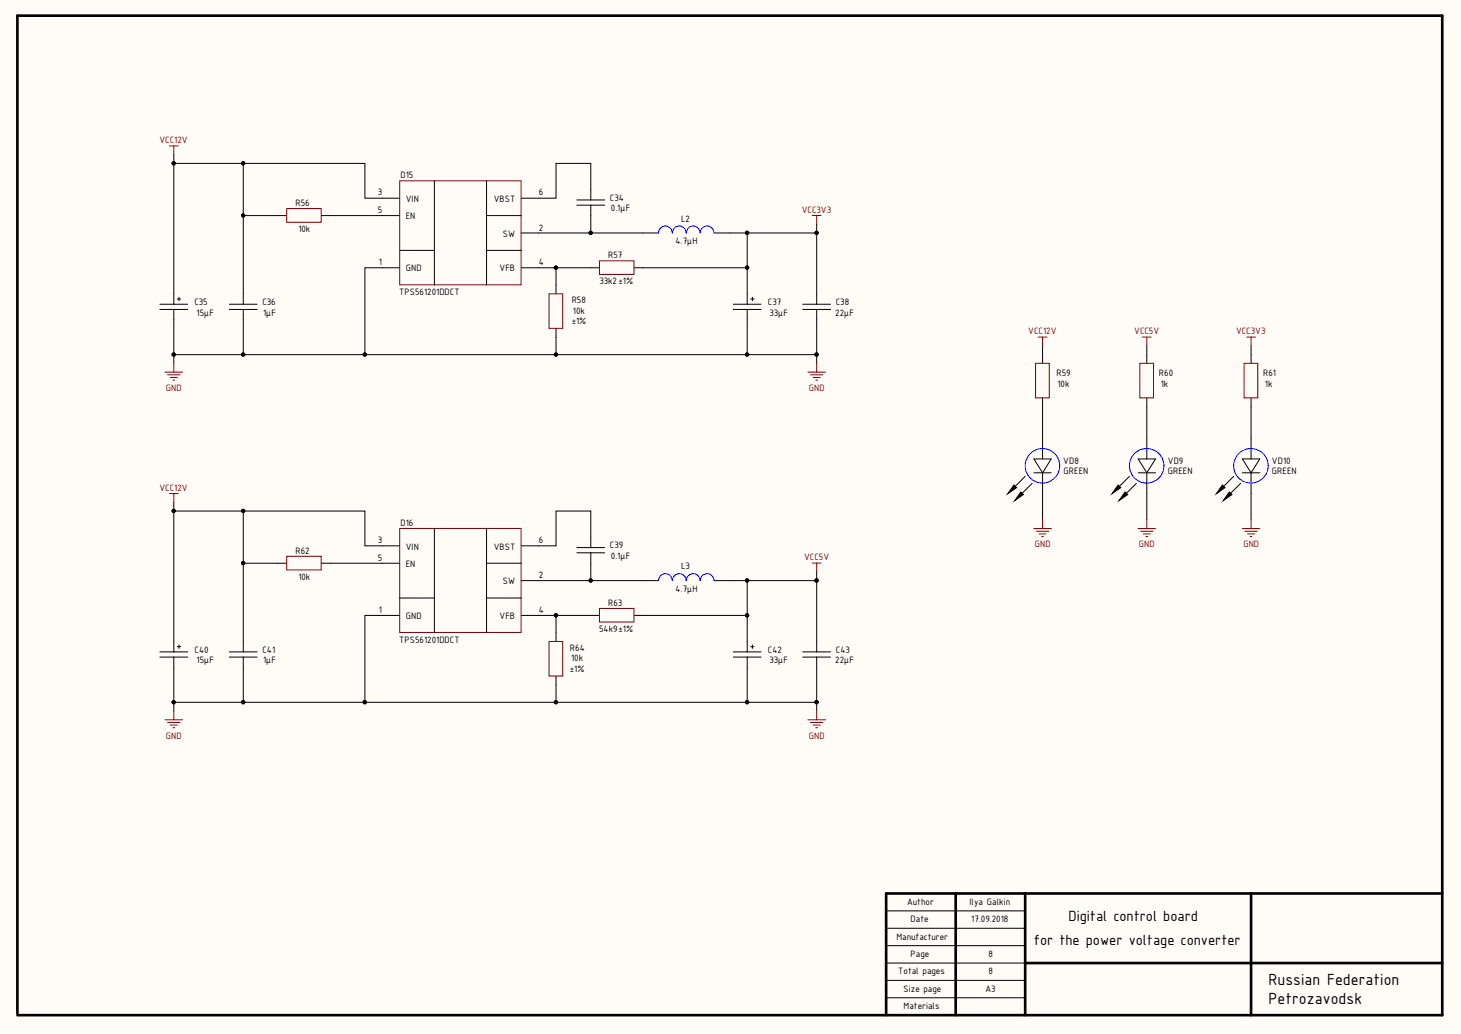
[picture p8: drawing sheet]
<svg xmlns="http://www.w3.org/2000/svg" width="420mm" height="297mm" viewBox="0 0 420 297" stroke-linecap="round" stroke-linejoin="round" font-family="sans-serif">
<defs><g id="words">
<g font-size="5">
<text x="364.5" y="282.8">Russian Federation</text>
<text x="364.5" y="288.3">Petrozavodsk</text>
</g>
<g font-size="4.6">
<text x="307.1" y="264.5">Digital control board</text>
<text x="297.1" y="271.5">for the power voltage converter</text>
</g>
<g font-size="2.9" fill="#800000">
<text x="45.8" y="41.2">VCC12V</text>
<text x="230.4" y="61.1">VCC3V3</text>
<text x="295.5" y="96.1">VCC12V</text>
<text x="325.9" y="96.1">VCC5V</text>
<text x="355.2" y="96.1">VCC3V3</text>
<text x="47.7" y="112.2">GND</text>
<text x="232.4" y="112.2">GND</text>
<text x="45.8" y="141">VCC12V</text>
<text x="231.1" y="161">VCC5V</text>
<text x="297.3" y="157.2">GND</text>
<text x="327.3" y="157.2">GND</text>
<text x="357.3" y="157.2">GND</text>
<text x="47.7" y="212.2">GND</text>
<text x="232.4" y="212.2">GND</text>
</g>
<g font-size="2.9">
<text x="115.1" y="51.2">D15</text>
<text x="84.9" y="59.2">R56</text>
<text x="108.6" y="56.2">3</text>
<text x="116.6" y="57.9">VIN</text>
<text x="141.9" y="57.9">VBST</text>
<text x="154.8" y="56.2">6</text>
<text x="175.3" y="57.7">C34</text>
<text x="108.6" y="61.1">5</text>
<text x="116.6" y="62.9">EN</text>
<text x="175.5" y="60.7">0.1μF</text>
<text x="195.7" y="63.7">L2</text>
<text x="85.7" y="66.6">10k</text>
<text x="144.5" y="68">SW</text>
<text x="154.8" y="66.2">2</text>
<text x="194.1" y="70.2">4.7μH</text>
<text x="108.9" y="76.2">1</text>
<text x="116.6" y="78">GND</text>
<text x="143.6" y="78">VFB</text>
<text x="154.8" y="76.2">4</text>
<text x="174.7" y="74.2">R57</text>
<text x="172.2" y="81.7">33k2±1%</text>
<text x="55.9" y="87.7">C35</text>
<text x="75.4" y="87.6">C36</text>
<text x="114.7" y="84.7">TPS561201DDCT</text>
<text x="164.3" y="87.2">R58</text>
<text x="220.7" y="87.7">C37</text>
<text x="240.2" y="87.6">C38</text>
<text x="56.5" y="90.7">15μF</text>
<text x="75.6" y="90.7">1μF</text>
<text x="164.3" y="93.1">±1%</text>
<text x="164.6" y="90.1">10k</text>
<text x="221.1" y="90.7">33μF</text>
<text x="240" y="90.7">22μF</text>
<text x="303.6" y="108.2">R59</text>
<text x="303.8" y="111.1">10k</text>
<text x="333" y="108.2">R60</text>
<text x="333.5" y="111.1">1k</text>
<text x="362.9" y="108.2">R61</text>
<text x="363.4" y="111.1">1k</text>
<text x="305.5" y="133.2">VD8</text>
<text x="305.6" y="136.1">GREEN</text>
<text x="335.5" y="133.2">VD9</text>
<text x="335.5" y="136.1">GREEN</text>
<text x="365.5" y="133.2">VD10</text>
<text x="365.5" y="136.1">GREEN</text>
<text x="115.1" y="151.1">D16</text>
<text x="84.9" y="159.1">R62</text>
<text x="108.6" y="161.1">5</text>
<text x="108.6" y="156.1">3</text>
<text x="116.6" y="157.9">VIN</text>
<text x="141.9" y="157.9">VBST</text>
<text x="154.8" y="156.1">6</text>
<text x="175.3" y="157.5">C39</text>
<text x="175.5" y="160.6">0.1μF</text>
<text x="85.7" y="166.6">10k</text>
<text x="116.6" y="162.9">EN</text>
<text x="144.5" y="167.9">SW</text>
<text x="154.8" y="166.1">2</text>
<text x="195.7" y="163.5">L3</text>
<text x="194.1" y="170">4.7μH</text>
<text x="108.9" y="176.1">1</text>
<text x="116.6" y="177.8">GND</text>
<text x="143.6" y="177.8">VFB</text>
<text x="154.8" y="176.1">4</text>
<text x="174.7" y="174">R63</text>
<text x="114.7" y="184.6">TPS561201DDCT</text>
<text x="172.1" y="181.5">54k9±1%</text>
<text x="55.9" y="187.6">C40</text>
<text x="56.5" y="190.5">15μF</text>
<text x="75.4" y="187.6">C41</text>
<text x="75.6" y="190.5">1μF</text>
<text x="163.8" y="187">R64</text>
<text x="164.1" y="190">10k</text>
<text x="220.7" y="187.6">C42</text>
<text x="221.1" y="190.5">33μF</text>
<text x="240" y="190.5">22μF</text>
<text x="240.2" y="187.6">C43</text>
<text x="163.8" y="193">±1%</text>
<text x="260.6" y="259.9">Author</text>
<text x="278.6" y="259.9">Ilya Galkin</text>
<text x="257.6" y="269.9">Manufacturer</text>
<text x="261.7" y="264.9">Date</text>
<text x="279.1" y="264.9">17.09.2018</text>
<text x="261.7" y="274.9">Page</text>
<text x="284.1" y="274.9">8</text>
<text x="258.1" y="279.9">Total pages</text>
<text x="284.1" y="279.9">8</text>
<text x="259.6" y="284.9">Size page</text>
<text x="283.1" y="284.9">A3</text>
<text x="259.6" y="289.9">Materials</text>
</g>
</g></defs>
<path d="M0 0h419.3v296.5h-419.3z" fill="#fffcf8"/>
<path d="M274.6 256.7v34.9M294.6 256.7v34.9M359.5 256.7v34.9M414.4 256.7h-159.8v34.9M294.6 276.7h119.8M5 291.1v-286.6h409.4v287.1h-409.4" fill="none" stroke="#000" stroke-width=".76"/>
<g fill="none" stroke="#000" stroke-width=".29">
<path d="M49.9 44.5v2.4M69.9 46.9v40.5M114.8 56.9h-9.9v-10h-55v40.5M124.8 51.9v30M139.8 51.9v30M149.8 56.9h10v-10h10v10.5M165.8 58.9h7.9M165.8 57.4h7.9M169.8 58.9v8h-20M69.9 61.9h12.5M92.4 61.9h22.4M114.8 76.9h-9.9v25h-35v-13"/>
<path d="M114.8 71.9h10M139.8 61.9h10M139.8 71.9h10M149.8 76.9h10v7.5M159.8 76.9h12.4M169.8 66.9h19.4M205.2 66.9h9.5v10h-32.5M214.7 66.9h20v20.5M214.7 76.9v10.5M234.7 64.4v2.5M45.9 87.4h8M45.9 88.9h8"/>
<path d="M49.9 88.9v13h20M50.9 85.9h1M51.4 85.4v1M65.9 87.4h8M65.9 88.9h8M159.8 94.4v7.5h-54.9M210.7 87.4h8M210.7 88.9h8M214.7 88.9v13M215.7 85.9h1M216.2 85.4v1M230.7 87.4h7.9"/>
<path d="M230.7 88.9h7.9M234.7 88.9v13h-74.9M299.6 99.4v5M329.5 99.4v5M359.5 99.4v5M49.9 101.9v2.5M234.7 101.9v2.5M299.6 114.4v17.4M329.5 114.4v11.5M359.5 114.4v11.5M299.6 135.8v13.5M49.9 144.3v2.5"/>
<path d="M69.9 146.8v40.5M114.8 156.8h-9.9v-10h-55v40.5M124.8 151.8v30M139.8 151.8v30M149.8 156.8h10v-10h10v10.5M165.8 158.8h7.9M165.8 157.3h7.9M169.8 158.8v8h-20M329.5 141.8v7.5M359.5 141.8v7.5M69.9 161.8h12.5M92.4 161.8h22.4"/>
<path d="M114.8 176.8h-9.9v25h-35v-13M114.8 171.8h10M139.8 161.8h10M139.8 171.8h10M149.8 176.8h10v7.5M159.8 176.8h12.4M169.8 166.8h19.4M205.2 166.8h9.5v10h-32.5M214.7 166.8h20v20.5M214.7 176.8v10.5M234.7 164.3v2.5M45.9 187.3h8"/>
<path d="M45.9 188.8h8M49.9 188.8v13h20M50.9 185.8h1M51.4 185.3v1M65.9 187.3h8M65.9 188.8h8M159.8 194.3v7.5h-54.9M210.7 187.3h8M210.7 188.8h8M214.7 188.8v13M215.7 185.8h1M216.2 185.3v1"/>
<path d="M230.7 187.3h7.9M230.7 188.8h7.9M234.7 188.8v13h-74.9M49.9 201.8v2.4M234.7 201.8v2.4M254.6 276.7h40M254.6 271.7h40M254.6 266.7h40M254.6 261.7h40M254.6 286.6h40M254.6 281.6h40"/>
</g>
<g fill="none" stroke="#800000" stroke-width=".29">
<path d="M48.7 41.9h2.5M49.9 41.9v2.6M82.4 59.9h9.9v4h-9.9zM114.8 51.9h34.9v29.9h-34.9zM172.2 74.9h10v3.9h-10zM233.4 61.9h2.5M234.7 61.9v2.5M157.8 84.4h3.9v9.9h-3.9zM298.3 96.8h2.5M299.6 96.8v2.6M328.3 96.8h2.5M329.5 96.8v2.6"/>
<path d="M358.2 96.8h2.5M359.5 96.8v2.6M47.4 106.9h5.1M48.2 107.7h3.5M48.9 108.4h2.1M49.7 109.2h.5M49.9 104.4v2.5M232.1 106.9h5.1M232.9 107.7h3.5M233.7 108.4h2M234.4 109.2h.5M234.7 104.4v2.5"/>
<path d="M297.6 104.4h3.9v9.9h-3.9zM327.5 104.4h4v9.9h-4zM357.5 104.4h3.9v9.9h-3.9zM48.7 141.8h2.5M49.9 141.8v2.5M82.4 159.8h9.9v3.9h-9.9zM114.8 151.8h34.9v29.9h-34.9zM297 151.9h5.1M297.8 152.6h3.5M298.6 153.4h2M299.3 154.1h.5M299.6 149.3v2.6"/>
<path d="M327 151.9h5.1M327.8 152.6h3.5M328.5 153.4h2M329.3 154.1h.5M329.5 149.3v2.6M356.9 151.9h5.1M357.7 152.6h3.6M358.5 153.4h2M359.2 154.1h.5M359.5 149.3v2.6M172.2 174.8h10v3.9h-10zM233.4 161.8h2.5"/>
<path d="M234.7 161.8v2.5M157.8 184.3h3.9v9.9h-3.9zM47.4 206.8h5.1M48.2 207.5h3.5M48.9 208.3h2.1M49.7 209.1h.5M49.9 204.2v2.6M232.1 206.8h5.1M232.9 207.5h3.5M233.7 208.3h2M234.4 209.1h.5M234.7 204.2v2.6"/>
</g>
<g fill="#000" stroke="#000" stroke-width=".29">
<circle cx="49.9" cy="46.9" r=".47"/>
<circle cx="69.9" cy="46.9" r=".47"/>
<circle cx="69.9" cy="61.9" r=".47"/>
<circle cx="159.7" cy="76.9" r=".47"/>
<circle cx="169.7" cy="66.9" r=".47"/>
<circle cx="214.7" cy="66.9" r=".47"/>
<circle cx="214.7" cy="76.9" r=".47"/>
<circle cx="234.6" cy="66.9" r=".47"/>
<circle cx="49.9" cy="101.8" r=".47"/>
<circle cx="69.9" cy="101.8" r=".47"/>
<circle cx="104.8" cy="101.8" r=".47"/>
<circle cx="159.7" cy="101.8" r=".47"/>
<circle cx="214.7" cy="101.8" r=".47"/>
<circle cx="234.6" cy="101.8" r=".47"/>
<circle cx="49.9" cy="146.8" r=".47"/>
<circle cx="69.9" cy="146.8" r=".47"/>
<circle cx="69.9" cy="161.8" r=".47"/>
<circle cx="159.7" cy="176.8" r=".47"/>
<circle cx="169.7" cy="166.8" r=".47"/>
<circle cx="214.7" cy="166.8" r=".47"/>
<circle cx="214.7" cy="176.8" r=".47"/>
<circle cx="234.6" cy="166.8" r=".47"/>
<circle cx="49.9" cy="201.7" r=".47"/>
<circle cx="69.9" cy="201.7" r=".47"/>
<circle cx="104.8" cy="201.7" r=".47"/>
<circle cx="159.7" cy="201.7" r=".47"/>
<circle cx="214.7" cy="201.7" r=".47"/>
<circle cx="234.6" cy="201.7" r=".47"/>
</g>
<g fill="none" stroke="#00f" stroke-width=".29">
<path d="M193.1 66.9a1.95 1.95 0 0 0-1.9-2 1.95 1.95 0 0 0-2 2M197.2 66.9a1.97 1.97 0 0 0-2-2 1.97 1.97 0 0 0-2 2M201.1 66.9a1.95 1.95 0 0 0-1.9-2 1.95 1.95 0 0 0-2 2M205.1 66.9a1.97 1.97 0 0 0-1.9-2 1.97 1.97 0 0 0-2 2M193.1 166.8a1.95 1.95 0 0 0-1.9-2 1.95 1.95 0 0 0-2 2M197.2 166.8a1.97 1.97 0 0 0-2-2 1.97 1.97 0 0 0-2 2M201.1 166.8a1.95 1.95 0 0 0-1.9-2 1.95 1.95 0 0 0-2 2M205.1 166.8a1.97 1.97 0 0 0-1.9-2 1.97 1.97 0 0 0-2 2"/>
<circle cx="299.5" cy="133.8" r="5"/>
</g>
<path d="M294.6 136.8l-3 3M296.6 138.8l-3 3M297.1 135.8h5M297.1 131.8h5l-2.5 4z" fill="none" stroke="#030000" stroke-width=".29"/>
<path d="M293.3 141.3l.8 .8-2.5 1.7z" fill="#030000"/>
<path d="M293.3 141.3l.8 .8-2.5 1.7z" fill="none" stroke="#030000" stroke-width=".29"/>
<path d="M291.3 139.3l.8 .8-2.5 1.7z" fill="#030000"/>
<path d="M291.3 139.3l.8 .8-2.5 1.7zM324.5 136.8l-3 3M326.5 138.8l-3 3M327 135.8h5M327 131.8h5l-2.5 4z" fill="none" stroke="#030000" stroke-width=".29"/>
<path d="M329.5 125.9v5.9M329.5 135.8v6" fill="none" stroke="#000" stroke-width=".29"/>
<circle cx="329.5" cy="133.8" r="5" fill="none" stroke="#00f" stroke-width=".29"/>
<path d="M323.3 141.3l.7 .8-2.5 1.7z" fill="#030000"/>
<path d="M323.3 141.3l.7 .8-2.5 1.7z" fill="none" stroke="#030000" stroke-width=".29"/>
<path d="M321.3 139.3l.7 .8-2.5 1.7z" fill="#030000"/>
<path d="M321.3 139.3l.7 .8-2.5 1.7zM354.5 136.8l-3 3M356.5 138.8l-3 3M357 135.8h5M357 131.8h5l-2.5 4z" fill="none" stroke="#030000" stroke-width=".29"/>
<path d="M359.5 125.9v5.9M359.5 135.8v6" fill="none" stroke="#000" stroke-width=".29"/>
<circle cx="359.4" cy="133.8" r="5" fill="none" stroke="#00f" stroke-width=".29"/>
<path d="M353.2 141.3l.8 .8-2.5 1.7z" fill="#030000"/>
<path d="M353.2 141.3l.8 .8-2.5 1.7z" fill="none" stroke="#030000" stroke-width=".29"/>
<path d="M351.2 139.3l.8 .8-2.5 1.7z" fill="#030000"/>
<path d="M351.2 139.3l.8 .8-2.5 1.7z" fill="none" stroke="#030000" stroke-width=".29"/>
<use href="#words"/>
</svg>
